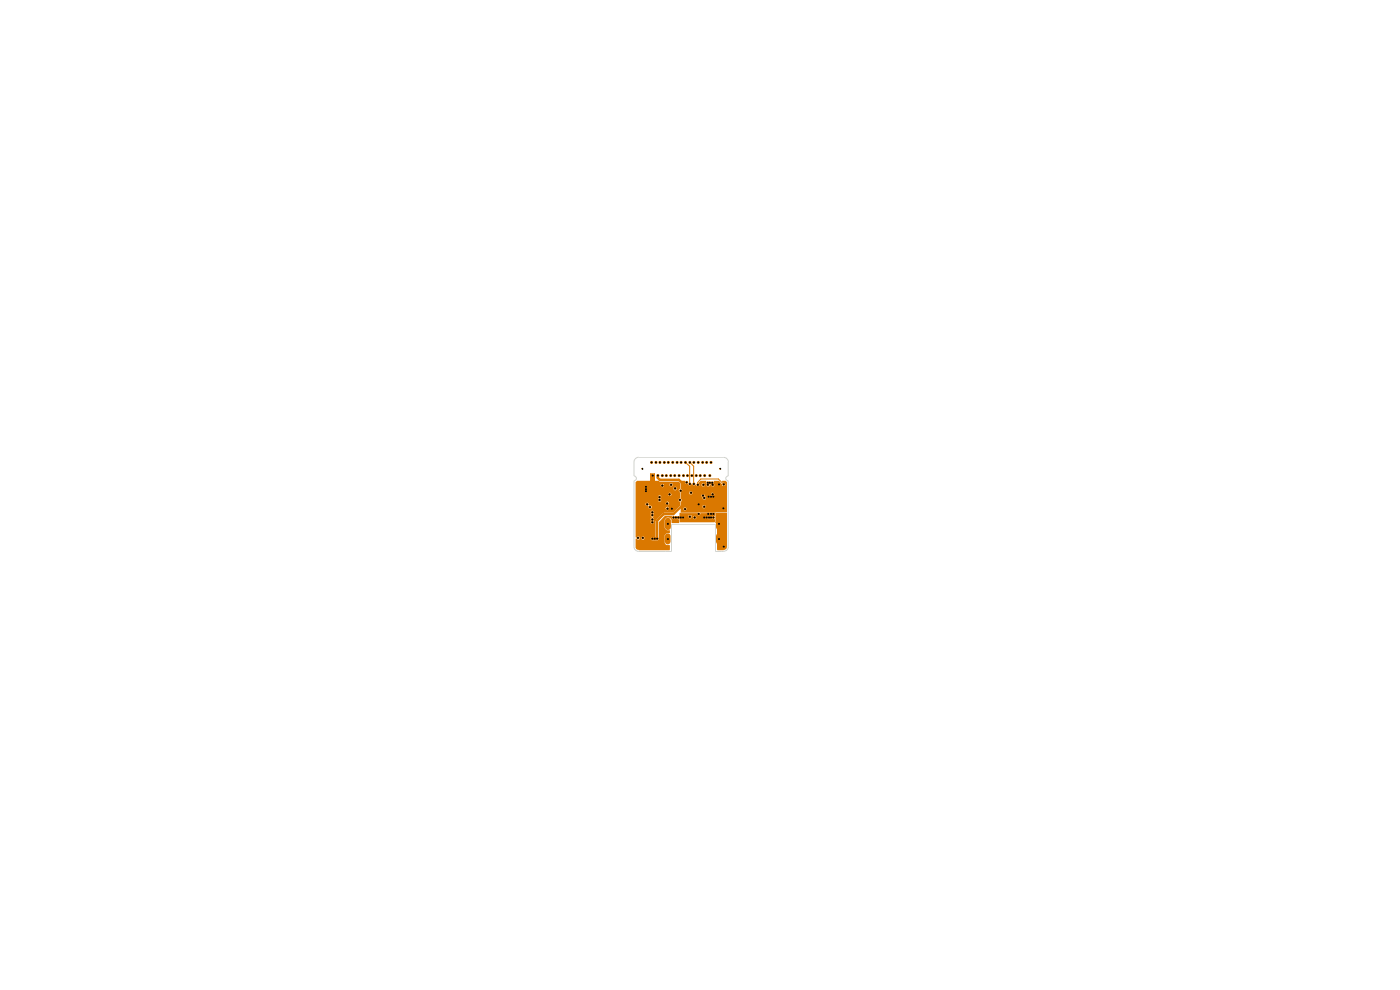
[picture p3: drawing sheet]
<svg xmlns="http://www.w3.org/2000/svg" width="297mm" height="210mm" viewBox="0 0 297 210" stroke-linecap="round" stroke-linejoin="round" font-family="sans-serif">
<g fill="#da7800">
<path d="M134.9 102.2l.2-.2 8.9 .2 .3 .3v1.3l-.3 .2 .3 .4v1.3l-.3 .2a.43 .43 0 0 0 .3 .6v.7l-1.5 1.6h-2l-1.6 1.6-.1 3.5h-.8l-.2 .3v.2l.1 .2h1.4l.1-.2v-3.7l1.3-1.3h1.5l.2 .7h1.3l.1 .9h-1.6a1.13 1.13 0 0 0-.4-1.1l-.2-.1a.77 .77 0 0 0-.9 .5v1.7l.5 .5h.6v.6h-.6l-.5 .4v1.7l.4 .4 .7 .1-.1 1-6.7-.1-.5-.4v-1.9h.3a.3 .3 0 0 0 .3 .2 .3 .3 0 0 0 .3-.3h.3l.4 .3 .3-.2v-.4l-.2-.1h-.3l-.2 .4h-.3v-.3a.32 .32 0 0 0-.3-.1 .32 .32 0 0 0-.3 .2h-.3v-5.4h3.3v.9l.2 .1-.2 .3v1.1l.1 .1h.3l.2-.2-.1-1a.22 .22 0 0 1-.2-.2 .22 .22 0 0 1 .2-.2l.1-1-.1-.2-.5 .1v.2h-3.3v-1.7h2.2v.3l.6 .2-.1 .3 .3 .2 3.4-.1a.35 .35 0 0 0 .4 .4 .35 .35 0 0 0 .2-.5 .35 .35 0 0 0-.5 0l-.1 .1h-3.1a.32 .32 0 0 0 .2-.3 .32 .32 0 0 0-.2-.3h-.5l-.1-.5h3.7a.35 .35 0 0 0 .4 .4 .35 .35 0 0 0 .2-.5 .35 .35 0 0 0-.5 0l-.1 .1-4-.1-.2 .3h-2.2v-1.5h4.8v.8l.1 .2h.5l.1-.2v-1l-.3-.2-.4 .4h-4.8v-.5h6.9l.2 .3 .5-.1a.34 .34 0 0 0-.2-.4 .34 .34 0 0 0-.4 .1l-7 .1v-1.3h8.1a.35 .35 0 0 0 .2 .4 .35 .35 0 0 0 .5-.2l-.2-.5h-.4l-.1 .3h-8.1v-.7h5.4l.2 .4h.4v-.6h1.2l.2 .5h.3l.2-.2v-.3l-.2-.2h-.3l-.2 .2h-1.7l-.1 .2h-5.4z"/>
<path d="M144.4 102.1l.9-.1v.5l.2 .2h.4l.4 .3 .6-.3 .3 .3a.31 .31 0 0 1 .4-.2 .31 .31 0 0 1 .2 .4h.4l.2-.4h.4l.2 .4 .5-.1a.34 .34 0 0 0-.1-.5 .34 .34 0 0 0-.5 .1l-.5 .1-.2-.2 .4-.6h1.2l-.1 .4 .3 .8h.4l.2-.5 .2 .1 .2 .4h.4v-1.2h1.1l.7 .7 .1 .4h.4l.2-.4-.3-.3h-.2l-.3-.3 .1-.1h.8l.2 .2v6.5h-9.8v-.8h.6l.2 .4h.2l.3-.2-.2-.4h-.4l-.1 .2h-.6v-.5h4.7l.1 .4h.3l.2-.2a.42 .42 0 0 0-.2-.4 .42 .42 0 0 0-.4 0v.2h-4.7v-1l.3-.3-.3-.4v-.6h4.4l.3 .4v.3l.5 .2 .1-.1v-.5l-.2-.2-.1-.3h1.4l.1 .3h.4l.2-.4-.2-.3h-.3l-.2 .4-1.7-.1-.3 .3h-4.4v-.6h1.8l.2 .4h.4a.4 .4 0 0 0 0-.5 .4 .4 0 0 0-.4-.2l-.2 .3h-1.8l.3-.4-.3-.4z"/>
<path d="M151.8 108.8h2.4v7.3l-.1 .4-.6 .2-1.4-.1v-5.5l-.3-.1z"/>
<path d="M144.1 108.8h3.7l.2 .5a.39 .39 0 0 0 .5 0 .39 .39 0 0 0 .1-.5h3.1v.6l-1.6 .1v.5l.1 .1h1.4l.1 .6-7.5 .1-.1-1.3h1.9l.3 .4h.2l.2-.2h.3l.2 .4h.3l.2-.2v-.3l-.2-.2h-.3l-.2 .3h-.3l-.1-.4h-.4l-.2 .2h-1.9z"/>
</g>
<path d="M138 100.5h.9v1.5h-.9zM148.7 101.6h3.7l1.1 1.1" fill="none" stroke="#da7800" stroke-width=".21"/>
<path d="M148.3 103.4l2 1.9" fill="none" stroke="#da7800" stroke-width=".51"/>
<path d="M138.1 100.5h.8v1.6h-.8z" fill="#da7800"/>
<path d="M139.5 100.8v.6l.5 .4h4l1.6 1.6h2.7M145 107l-2.2 2.1h-2l-1.4 1.4v3.7h-1.1" fill="none" stroke="#da7800" stroke-width=".51"/>
<g fill="none" stroke="#da7800" stroke-width=".21">
<path d="M138.1 97.9l.3 .2-.1 .2-.3-.2zM139.1 97.9l.3 .2-.1 .2-.4-.2zM139.9 97.9l.3 .2-.1 .2-.3-.2zM140.8 97.9l.3 .2-.1 .2-.3-.2zM141.7 97.9l.3 .2-.1 .2-.3-.2zM142.6 97.9l.3 .2-.1 .2-.3-.2zM143.5 97.9l.4 .2-.2 .2-.3-.2zM144.4 97.9l.3 .2-.1 .2-.3-.2zM145.3 97.9l.3 .2-.1 .2-.3-.2zM145.4 98l.9 .9v3.7M146.2 97.9l.4 .2-.1 .2-.4-.2zM146.3 98l.9 .9v3.7"/>
<path d="M147.1 97.9l.3 .2-.1 .2-.3-.2zM148 97.9l.3 .2-.1 .2-.3-.2zM149 97.9l.3 .2-.1 .2-.4-.2zM149.8 97.9l.3 .2-.1 .2-.3-.2zM150.7 97.9l.3 .2-.1 .2-.3-.2zM135.2 113.9l.4 .2-.2 .2-.3-.2zM136.3 113.9l.3 .2-.1 .2-.4-.2zM136.9 103.6l.3 .2-.1 .2-.3-.2zM136.9 103.1l.3 .2-.1 .1-.3-.1zM136.9 104l.3 .2-.1 .2-.3-.2zM137.2 106.8l.3 .2-.1 .2-.3-.2zM137.8 107.4l.3 .2-.1 .2-.3-.2z"/>
<path d="M138.3 109.1l.3 .2-.1 .2-.3-.2zM138.3 108.5l.3 .2-.1 .2-.3-.2zM138.3 110.6l.3 .2-.1 .2-.3-.2zM138.3 110l.3 .2-.1 .2-.3-.2zM138.3 114.1l.3 .2-.1 .2-.3-.2zM138.4 100.7l.3 .2-.1 .2-.3-.2zM138.8 114.1l.3 .2-.1 .2-.3-.2zM139.3 114.1l.3 .2-.1 .2-.3-.2zM139.5 100.7l.3 .2-.1 .2-.3-.2zM139.8 105.3l.3 .2-.1 .1-.3-.1zM139.8 105.9l.3 .1-.1 .2-.3-.2zM140.4 100.7l.3 .2-.1 .2-.3-.2z"/>
<path d="M140.4 102.8l.3 .2-.1 .2-.3-.2zM141.3 100.7l.3 .2-.1 .2-.4-.2zM141.4 106.6l.3 .2-.1 .2-.3-.2zM141.5 107.7l.3 .2-.1 .2-.3-.2zM141.9 104.7l.3 .2-.1 .2-.3-.2zM142.2 100.7l.3 .2-.1 .2-.3-.2zM142.3 102.6l.3 .2-.1 .2-.3-.2zM142.4 107.7l.4 .2-.2 .2-.3-.2zM142.8 109.6l.3 .2-.1 .2-.3-.2zM143 100.7l.3 .2-.1 .2-.3-.2zM143.1 103.4l.3 .2-.1 .2-.3-.2zM143.3 109.6l.3 .2-.1 .2-.3-.2z"/>
<path d="M143.8 109.6l.3 .2-.1 .2-.3-.2zM144 100.7l.3 .2-.1 .2-.3-.2zM144.1 105.9l.3 .1-.1 .2-.3-.2zM144.3 103.9l.3 .2-.1 .2-.3-.2zM144.3 109.6l.3 .2-.1 .2-.3-.2zM144.8 109.6l.3 .2-.1 .2-.3-.2zM144.9 100.7l.3 .2-.1 .2-.3-.2zM145.2 107.8l.3 .2-.1 .2-.3-.2zM145.6 102.1l.3 .2-.1 .2-.3-.2zM145.7 100.7l.4 .2-.2 .2-.3-.2zM146.2 109.4l.4 .2-.1 .2-.4-.2zM146.2 102.5l.4 .2-.1 .2-.4-.2z"/>
<path d="M146.5 104.3l.3 .2-.1 .2-.3-.2zM146.7 100.7l.3 .2-.1 .2-.3-.2zM147.1 102.5l.3 .2-.1 .2-.3-.2zM147.3 109.6l.3 .2-.1 .2-.3-.2zM147.6 100.7l.3 .2-.1 .2-.3-.2zM147.9 102.6l.4 .2-.2 .2-.3-.2zM148.1 108.8l.3 .2-.1 .2-.3-.2zM148.1 106.8l.3 .2-.1 .2-.3-.2zM148.5 100.7l.3 .2-.1 .2-.4-.2zM148.7 101.6l-.7 .8v.4M149 104.9l.4 .2-.2 .2-.3-.2zM149.1 102.6l.3 .2-.1 .2-.3-.2z"/>
<path d="M149.3 105.4l.3 .2-.1 .2-.3-.2zM149.3 109.6l.3 .2-.1 .2-.3-.2zM149.3 107.3l.3 .2-.1 .2-.3-.2zM149.4 100.7l.3 .2-.1 .2-.3-.2zM149.8 109.6l.3 .2-.1 .2-.3-.2zM150.1 102.2l.3 .2-.1 .2-.4-.2zM150.1 102.6l.3 .2-.1 .2-.4-.2zM150.1 108.8l.4 .2-.2 .2-.3-.2zM150.2 105.2l.3 .2-.1 .2-.3-.2zM150.3 109.6l.3 .2-.1 .2-.3-.2zM150.5 100.7l.3 .2-.1 .2-.3-.2zM150.5 102.2l.3 .2-.1 .2-.3-.2z"/>
<path d="M150.7 109.6l.3 .2-.1 .2-.3-.2zM150.7 108.8l.3 .2-.1 .2-.3-.2zM150.7 105.2l.3 .2-.1 .2-.3-.2zM151 102.2l.3 .2-.1 .2-.3-.2zM151.1 102.6l.3 .2-.1 .2-.3-.2zM151.1 104.7l.3 .2-.1 .2-.3-.2zM151.2 109.6l.4 .2-.2 .2-.3-.2zM151.2 108.8l.4 .2-.2 .2-.3-.2zM151.2 105.2l.4 .2-.2 .2-.3-.2zM152.4 102.6l.3 .1-.1 .2-.3-.2zM153.4 107.6l.3 .2-.1 .2-.3-.2zM153.4 115.8l.4 .2-.2 .1-.3-.1z"/>
<path d="M153.4 102.6l.4 .1-.2 .2-.3-.2z"/>
</g>
<path d="M141.7 110.5v1.3M152.5 110.5v1.3" fill="none" stroke="#da7800" stroke-width="1.3"/>
<path d="M141.7 113.7v1.2M152.5 113.7v1.2" fill="none" stroke="#da7800" stroke-width="1.2"/>
<path d="M153.5 97h-18a1.02 1.02 0 0 0-1 1v3a.51 .51 0 0 1 .5 .5 .51 .51 0 0 1-.5 .5v14a1.02 1.02 0 0 0 1 1h7v-5.8h9.3v5.8h1.7M153.5 97a.97 .97 0 0 1 1 1M154.5 98v3a.51 .51 0 0 0-.5 .5 .51 .51 0 0 0 .5 .5v14M154.5 116a.97 .97 0 0 1-1 .9" fill="none" stroke="#d0d2cd" stroke-width=".21"/>
<g fill="#000">
<path d="M136.2 99.3l.3 .1-.1 .2-.3-.2zM138.1 97.9l.3 .2-.1 .2-.3-.2zM139.1 97.9l.3 .2-.1 .2-.4-.2zM139.9 97.9l.3 .2-.1 .2-.3-.2zM140.8 97.9l.3 .2-.1 .2-.3-.2zM141.7 97.9l.3 .2-.1 .2-.3-.2zM142.6 97.9l.3 .2-.1 .2-.3-.2zM143.5 97.9l.4 .2-.2 .2-.3-.2zM144.4 97.9l.3 .2-.1 .2-.3-.2zM145.3 97.9l.3 .2-.1 .2-.3-.2zM146.2 97.9l.4 .2-.1 .2-.4-.2zM147.1 97.9l.3 .2-.1 .2-.3-.2z"/>
<path d="M148 97.9l.3 .2-.1 .2-.3-.2zM149 97.9l.3 .2-.1 .2-.4-.2zM149.8 97.9l.3 .2-.1 .2-.3-.2zM150.7 97.9l.3 .2-.1 .2-.3-.2zM152.7 99.3l.3 .1-.1 .2-.3-.2zM135.2 113.9l.4 .2-.2 .2-.3-.2zM136.3 113.9l.3 .2-.1 .2-.4-.2zM136.9 103.6l.3 .2-.1 .2-.3-.2zM136.9 103.1l.3 .2-.1 .1-.3-.1zM136.9 104l.3 .2-.1 .2-.3-.2zM137.2 106.8l.3 .2-.1 .2-.3-.2zM137.8 107.4l.3 .2-.1 .2-.3-.2z"/>
<path d="M138.3 109.1l.3 .2-.1 .2-.3-.2zM138.3 108.5l.3 .2-.1 .2-.3-.2zM138.3 110.6l.3 .2-.1 .2-.3-.2zM138.3 110l.3 .2-.1 .2-.3-.2zM138.3 114.1l.3 .2-.1 .2-.3-.2zM138.4 100.7l.3 .2-.1 .2-.3-.2zM138.8 114.1l.3 .2-.1 .2-.3-.2zM139.3 114.1l.3 .2-.1 .2-.3-.2zM139.5 100.7l.3 .2-.1 .2-.3-.2zM139.8 105.3l.3 .2-.1 .1-.3-.1zM139.8 105.9l.3 .1-.1 .2-.3-.2zM140.4 100.7l.3 .2-.1 .2-.3-.2z"/>
<path d="M140.4 102.8l.3 .2-.1 .2-.3-.2zM141.3 100.7l.3 .2-.1 .2-.4-.2zM141.4 106.6l.3 .2-.1 .2-.3-.2zM141.5 107.7l.3 .2-.1 .2-.3-.2zM141.6 110.9l.3 .2-.1 .2-.3-.2zM141.6 114.2l.3 .1-.1 .2-.3-.2zM141.9 104.7l.3 .2-.1 .2-.3-.2zM142.2 100.7l.3 .2-.1 .2-.3-.2zM142.3 102.6l.3 .2-.1 .2-.3-.2zM142.4 107.7l.4 .2-.2 .2-.3-.2zM142.8 109.6l.3 .2-.1 .2-.3-.2zM143 100.7l.3 .2-.1 .2-.3-.2z"/>
<path d="M143.1 103.4l.3 .2-.1 .2-.3-.2zM143.3 109.6l.3 .2-.1 .2-.3-.2zM143.8 109.6l.3 .2-.1 .2-.3-.2zM144 100.7l.3 .2-.1 .2-.3-.2zM144.1 105.9l.3 .1-.1 .2-.3-.2zM144.3 103.9l.3 .2-.1 .2-.3-.2zM144.3 109.6l.3 .2-.1 .2-.3-.2zM144.8 109.6l.3 .2-.1 .2-.3-.2zM144.9 100.7l.3 .2-.1 .2-.3-.2zM145.2 107.8l.3 .2-.1 .2-.3-.2zM145.6 102.1l.3 .2-.1 .2-.3-.2zM145.7 100.7l.4 .2-.2 .2-.3-.2z"/>
<path d="M146.2 109.4l.4 .2-.1 .2-.4-.2zM146.2 102.5l.4 .2-.1 .2-.4-.2zM146.5 104.3l.3 .2-.1 .2-.3-.2zM146.7 100.7l.3 .2-.1 .2-.3-.2zM147.1 102.5l.3 .2-.1 .2-.3-.2zM147.3 109.6l.3 .2-.1 .2-.3-.2zM147.6 100.7l.3 .2-.1 .2-.3-.2zM147.9 102.6l.4 .2-.2 .2-.3-.2zM148.1 108.8l.3 .2-.1 .2-.3-.2zM148.1 106.8l.3 .2-.1 .2-.3-.2zM148.5 100.7l.3 .2-.1 .2-.4-.2zM149 104.9l.4 .2-.2 .2-.3-.2z"/>
<path d="M149.1 102.6l.3 .2-.1 .2-.3-.2zM149.3 105.4l.3 .2-.1 .2-.3-.2zM149.3 109.6l.3 .2-.1 .2-.3-.2zM149.3 107.3l.3 .2-.1 .2-.3-.2zM149.4 100.7l.3 .2-.1 .2-.3-.2zM149.8 109.6l.3 .2-.1 .2-.3-.2zM150.1 102.2l.3 .2-.1 .2-.4-.2zM150.1 102.6l.3 .2-.1 .2-.4-.2zM150.1 108.8l.4 .2-.2 .2-.3-.2zM150.2 105.2l.3 .2-.1 .2-.3-.2zM150.3 109.6l.3 .2-.1 .2-.3-.2zM150.5 100.7l.3 .2-.1 .2-.3-.2z"/>
<path d="M150.5 102.2l.3 .2-.1 .2-.3-.2zM150.7 109.6l.3 .2-.1 .2-.3-.2zM150.7 108.8l.3 .2-.1 .2-.3-.2zM150.7 105.2l.3 .2-.1 .2-.3-.2zM151 102.2l.3 .2-.1 .2-.3-.2zM151.1 102.6l.3 .2-.1 .2-.3-.2zM151.1 104.7l.3 .2-.1 .2-.3-.2zM151.2 109.6l.4 .2-.2 .2-.3-.2zM151.2 108.8l.4 .2-.2 .2-.3-.2zM151.2 105.2l.4 .2-.2 .2-.3-.2zM152.4 110.9l.3 .2-.1 .2-.3-.2zM152.4 114.2l.3 .1-.1 .2-.3-.2z"/>
<path d="M152.4 102.6l.3 .1-.1 .2-.3-.2zM153.4 107.6l.3 .2-.1 .2-.3-.2zM153.4 115.8l.4 .2-.2 .1-.3-.1zM153.4 102.6l.4 .1-.2 .2-.3-.2z"/>
</g>
</svg>
